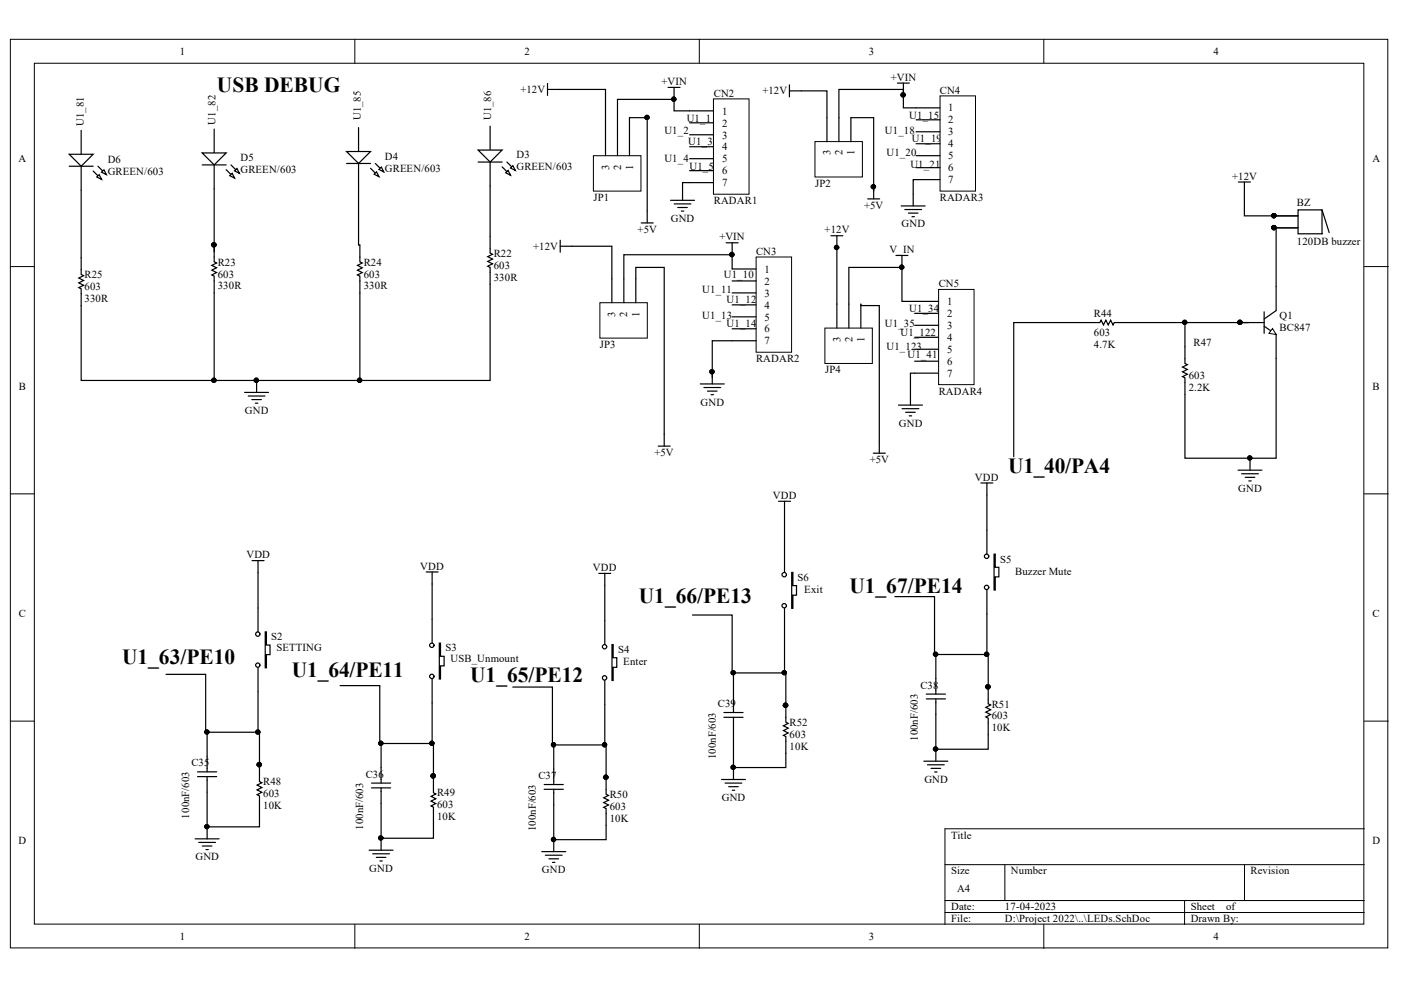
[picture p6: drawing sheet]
<svg xmlns="http://www.w3.org/2000/svg" width="297mm" height="210mm" viewBox="0 0 297 210" stroke-linecap="round" stroke-linejoin="round" font-family="sans-serif">
<defs><g id="words">
<g font-size="4.6">
<text x="46" y="19.4">USB DEBUG</text>
<text x="213.7" y="100.4">U1_40/PA4</text>
<text x="180.1" y="125.8">U1_67/PE14</text>
<text x="135.4" y="127.9">U1_66/PE13</text>
<text x="25.9" y="140.8">U1_63/PE10</text>
<text x="61.9" y="143.5">U1_64/PE11</text>
<text x="99.7" y="144.7">U1_65/PE12</text>
</g>
<g font-size="2.3">
<text x="38.1" y="11.6">1</text>
<text x="111.2" y="11.6">2</text>
<text x="184.2" y="11.6">3</text>
<text x="257.3" y="11.6">4</text>
<text x="188.9" y="17.1">+VIN</text>
<text x="110.3" y="19.8">+12V</text>
<text x="140.3" y="18.1">+VIN</text>
<text x="151.3" y="20.5">CN2</text>
<text x="161.7" y="20">+12V</text>
<text x="199.3" y="19.8">CN4</text>
<text x="201.1" y="23.6">1</text>
<text x="17.8" y="26.7" transform="rotate(-90 17.8 26.7)">U1_81</text>
<text x="45.7" y="26.4" transform="rotate(-90 45.7 26.4)">U1_82</text>
<text x="76.5" y="25.5" transform="rotate(-90 76.5 25.5)">U1_85</text>
<text x="104.2" y="25.5" transform="rotate(-90 104.2 25.5)">U1_86</text>
<text x="140.9" y="28.4">U1_2</text>
<text x="145.6" y="25.9">U1_1</text>
<text x="153.1" y="24.3">1</text>
<text x="153.1" y="26.8">2</text>
<text x="153.1" y="29.4">3</text>
<text x="187.6" y="28.4">U1_18</text>
<text x="192.8" y="25.3">U1_15</text>
<text x="201.1" y="26.2">2</text>
<text x="201.1" y="28.7">3</text>
<text x="3.9" y="34.4">A</text>
<text x="22.8" y="34.5">D6</text>
<text x="51" y="34.2">D5</text>
<text x="81.6" y="33.9">D4</text>
<text x="109.5" y="33.6">D3</text>
<text x="129.2" y="36" transform="rotate(-90 129.2 36)">3</text>
<text x="131.7" y="36" transform="rotate(-90 131.7 36)">2</text>
<text x="134.3" y="36" transform="rotate(-90 134.3 36)">1</text>
<text x="140.9" y="34.4">U1_4</text>
<text x="145.9" y="30.7">U1_3</text>
<text x="153.1" y="31.9">4</text>
<text x="153.1" y="34.4">5</text>
<text x="176.1" y="32.9" transform="rotate(-90 176.1 32.9)">3</text>
<text x="178.6" y="32.9" transform="rotate(-90 178.6 32.9)">2</text>
<text x="181.2" y="32.9" transform="rotate(-90 181.2 32.9)">1</text>
<text x="187.9" y="33.2">U1_20</text>
<text x="193" y="35.5">U1_21</text>
<text x="193.4" y="30.1">U1_19</text>
<text x="201.1" y="31.2">4</text>
<text x="201.1" y="33.8">5</text>
<text x="291" y="34.4">A</text>
<text x="22.8" y="37.1">GREEN/603</text>
<text x="51" y="36.7">GREEN/603</text>
<text x="81.6" y="36.5">GREEN/603</text>
<text x="109.5" y="36.1">GREEN/603</text>
<text x="146.2" y="36.1">U1_5</text>
<text x="153.1" y="37">6</text>
<text x="153.1" y="39.5">7</text>
<text x="172.8" y="39.7">JP2</text>
<text x="201.1" y="36.3">6</text>
<text x="201.1" y="38.8">7</text>
<text x="261.2" y="38.1">+12V</text>
<text x="125.8" y="42.6">JP1</text>
<text x="142.2" y="47">GND</text>
<text x="151.3" y="43.3">RADAR1</text>
<text x="183.2" y="44.2">+5V</text>
<text x="199.3" y="42.6">RADAR3</text>
<text x="274.9" y="43.7">BZ</text>
<text x="113" y="53">+12V</text>
<text x="135.2" y="49.3">+5V</text>
<text x="152.5" y="51">+VIN</text>
<text x="174.8" y="49.5">+12V</text>
<text x="188.6" y="53.7">V_IN</text>
<text x="191.2" y="48.2">GND</text>
<text x="274.9" y="51.9">120DB buzzer</text>
<text x="17.9" y="59">R25</text>
<text x="46.2" y="56.3">R23</text>
<text x="46.2" y="58.8">603</text>
<text x="77.1" y="56.3">R24</text>
<text x="77.1" y="58.8">603</text>
<text x="104.7" y="59.5">330R</text>
<text x="104.7" y="54.4">R22</text>
<text x="104.7" y="57">603</text>
<text x="153.5" y="58.9">U1_10</text>
<text x="160.3" y="54">CN3</text>
<text x="162.1" y="57.8">1</text>
<text x="17.9" y="64.1">330R</text>
<text x="17.9" y="61.5">603</text>
<text x="46.2" y="61.4">330R</text>
<text x="77.1" y="61.4">330R</text>
<text x="148.9" y="62.2">U1_11</text>
<text x="154" y="64.3">U1_12</text>
<text x="162.1" y="60.4">2</text>
<text x="162.1" y="62.9">3</text>
<text x="162.1" y="65.4">4</text>
<text x="199" y="60.9">CN5</text>
<text x="200.8" y="64.7">1</text>
<text x="130.5" y="67.1" transform="rotate(-90 130.5 67.1)">3</text>
<text x="133" y="67.1" transform="rotate(-90 133 67.1)">2</text>
<text x="135.6" y="67.1" transform="rotate(-90 135.6 67.1)">1</text>
<text x="148.9" y="67.6">U1_13</text>
<text x="154" y="69.4">U1_14</text>
<text x="162.1" y="68">5</text>
<text x="162.1" y="70.5">6</text>
<text x="187.6" y="69.4">U1_35</text>
<text x="190.9" y="71.2">U1_122</text>
<text x="192.8" y="66.1">U1_34</text>
<text x="200.8" y="67.2">2</text>
<text x="200.8" y="69.7">3</text>
<text x="231.9" y="67.1">R44</text>
<text x="231.9" y="71.2">603</text>
<text x="271.3" y="67.6">Q1</text>
<text x="271.3" y="70.1">BC847</text>
<text x="127.2" y="73.8">JP3</text>
<text x="160.3" y="76.8">RADAR2</text>
<text x="162.1" y="73">7</text>
<text x="178.2" y="72.5" transform="rotate(-90 178.2 72.5)">3</text>
<text x="180.8" y="72.5" transform="rotate(-90 180.8 72.5)">2</text>
<text x="183.3" y="72.5" transform="rotate(-90 183.3 72.5)">1</text>
<text x="187.9" y="74.2">U1_123</text>
<text x="192.4" y="76">U1_41</text>
<text x="200.8" y="72.3">4</text>
<text x="200.8" y="74.8">5</text>
<text x="200.8" y="77.3">6</text>
<text x="231.9" y="73.7">4.7K</text>
<text x="253" y="73.3">R47</text>
<text x="4" y="82.6">B</text>
<text x="174.9" y="79.2">JP4</text>
<text x="199" y="83.7">RADAR4</text>
<text x="200.8" y="79.9">7</text>
<text x="252" y="82.9">2.2K</text>
<text x="252" y="80.4">603</text>
<text x="291" y="82.6">B</text>
<text x="51.9" y="87.8">GND</text>
<text x="148.5" y="86">GND</text>
<text x="190.6" y="90.5">GND</text>
<text x="138.7" y="96.7">+5V</text>
<text x="184.4" y="98.1">+5V</text>
<text x="206.7" y="101.9">VDD</text>
<text x="163.9" y="105.8">VDD</text>
<text x="262.5" y="104.3">GND</text>
<text x="52.2" y="118.4">VDD</text>
<text x="212" y="119.3">S5</text>
<text x="89.1" y="120.8">VDD</text>
<text x="125.7" y="121.1">VDD</text>
<text x="169.1" y="123.2">S6</text>
<text x="170.5" y="125.7">Exit</text>
<text x="215.3" y="121.8">Buzzer Mute</text>
<text x="4" y="130.8">C</text>
<text x="291" y="130.8">C</text>
<text x="57.5" y="135.7">S2</text>
<text x="58.6" y="138">SETTING</text>
<text x="94.4" y="138.1">S3</text>
<text x="95.5" y="140.4">USB_Unmount</text>
<text x="131" y="138.4">S4</text>
<text x="132.1" y="141">Enter</text>
<text x="152.2" y="149.9">C39</text>
<text x="195.1" y="146">C38</text>
<text x="167.4" y="153.9">R52</text>
<text x="210.3" y="155.1">10K</text>
<text x="210.3" y="150">R51</text>
<text x="210.3" y="152.5">603</text>
<text x="151.8" y="161" transform="rotate(-90 151.8 161)">100nF/603</text>
<text x="167.4" y="159">10K</text>
<text x="167.4" y="156.4">603</text>
<text x="194.6" y="157" transform="rotate(-90 194.6 157)">100nF/603</text>
<text x="40.6" y="162.5">C35</text>
<text x="55.8" y="166.5">R48</text>
<text x="77.5" y="165">C36</text>
<text x="114.1" y="165.2">C37</text>
<text x="196" y="166">GND</text>
<text x="40.1" y="173.6" transform="rotate(-90 40.1 173.6)">100nF/603</text>
<text x="55.8" y="171.5">10K</text>
<text x="55.8" y="169">603</text>
<text x="92.7" y="173.9">10K</text>
<text x="92.7" y="168.8">R49</text>
<text x="92.7" y="171.4">603</text>
<text x="129.3" y="169.2">R50</text>
<text x="129.3" y="171.7">603</text>
<text x="153" y="169.8">GND</text>
<text x="3.9" y="179">D</text>
<text x="77" y="175.9" transform="rotate(-90 77 175.9)">100nF/603</text>
<text x="113.6" y="176.2" transform="rotate(-90 113.6 176.2)">100nF/603</text>
<text x="129.3" y="174.2">10K</text>
<text x="201.6" y="177.8">Title</text>
<text x="291" y="179">D</text>
<text x="41.4" y="182.4">GND</text>
<text x="78.3" y="184.8">GND</text>
<text x="114.9" y="185.1">GND</text>
<text x="201.6" y="185.4">Size</text>
<text x="214.3" y="185.4">Number</text>
<text x="265.1" y="185.4">Revision</text>
<text x="202.9" y="189.2">A4</text>
<text x="201.6" y="193">Date:</text>
<text x="201.6" y="195.5">File:</text>
<text x="213.1" y="193">17-04-2023</text>
<text x="213.1" y="195.5">D:\Project 2022\..\LEDs.SchDoc</text>
<text x="252.5" y="193">Sheet</text>
<text x="252.5" y="195.5">Drawn By:</text>
<text x="260" y="193">of</text>
<text x="38.1" y="199.3">1</text>
<text x="111.2" y="199.3">2</text>
<text x="184.2" y="199.3">3</text>
<text x="257.3" y="199.3">4</text>
</g>
</g></defs>
<g fill="#fff" stroke="#000" stroke-width=".21">
<path d="M2.2 8.3h292v192.7h-292z"/>
<path d="M7.3 13.4h281.9v182.5h-281.9z"/>
</g>
<g fill="none" stroke="#000" stroke-width=".21">
<path d="M75.2 8.3v5.1M148.3 8.3v5.1M221.3 8.3v5.1M2.2 56.5h5.1M289.3 56.5h5M2.2 104.7h5.1M289.3 104.7h5M2.2 152.9h5.1M289.3 152.9h5M289.3 175.7h-89v20.3M75.2 196v5.1M148.3 196v5.1"/>
<path d="M200.3 183.3h89M200.3 190.9h89M200.3 193.5h89M213 183.3v7.6M221.3 196v5.1M251.2 190.9v5.1M263.9 183.3v7.6"/>
</g>
<path d="M17.2 27.6v5.1M17.2 35.2v5.1" fill="none" stroke="#000" stroke-width=".25"/>
<path d="M14.7 32.7h5.1l-2.6 2.5z" fill="#fff"/>
<path d="M14.7 32.7h5.1l-2.6 2.5zM19.8 36.3l1.7 1.7M20.8 35.2l1.7 1.8" fill="none" stroke="#000" stroke-width=".25"/>
<path d="M20.5 37.5l.5-.5 .5 1z" fill="#fff"/>
<path d="M20.5 37.5l.5-.5 .5 1z" fill="none" stroke="#000" stroke-width=".25"/>
<path d="M21.5 36.5l.5-.5 .5 1z" fill="#fff"/>
<path d="M14.7 35.2h5.1M21.5 36.5l.5-.5 .5 1zM45.4 27.4v5M45.4 35v5" fill="none" stroke="#000" stroke-width=".25"/>
<path d="M42.9 32.4h5.1l-2.6 2.6z" fill="#fff"/>
<path d="M42.9 32.4h5.1l-2.6 2.6zM48 36l1.7 1.8M49 35l1.7 1.7" fill="none" stroke="#000" stroke-width=".25"/>
<path d="M48.7 37.2l.5-.5 .5 1.1z" fill="#fff"/>
<path d="M48.7 37.2l.5-.5 .5 1.1z" fill="none" stroke="#000" stroke-width=".25"/>
<path d="M49.7 36.2l.5-.5 .5 1z" fill="#fff"/>
<path d="M42.9 35h5.1M49.7 36.2l.5-.5 .5 1zM76 27.1v5M76 34.7v5" fill="none" stroke="#000" stroke-width=".25"/>
<path d="M73.5 32.1h5.1l-2.6 2.6z" fill="#fff"/>
<path d="M73.5 32.1h5.1l-2.6 2.6zM78.6 35.7l1.7 1.8M79.6 34.7l1.8 1.7" fill="none" stroke="#000" stroke-width=".25"/>
<path d="M79.3 36.9l.5-.5 .5 1.1z" fill="#fff"/>
<path d="M79.3 36.9l.5-.5 .5 1.1z" fill="none" stroke="#000" stroke-width=".25"/>
<path d="M80.3 35.9l.5-.5 .6 1z" fill="#fff"/>
<path d="M73.5 34.7h5.1M80.3 35.9l.5-.5 .6 1zM103.9 26.7v5.1M103.9 34.4v5" fill="none" stroke="#000" stroke-width=".25"/>
<path d="M101.4 31.8h5.1l-2.6 2.6z" fill="#fff"/>
<path d="M101.4 31.8h5.1l-2.6 2.6zM106.5 35.4l1.7 1.7M107.5 34.4l1.7 1.7" fill="none" stroke="#000" stroke-width=".25"/>
<path d="M107.2 36.6l.5-.5 .5 1z" fill="#fff"/>
<path d="M107.2 36.6l.5-.5 .5 1z" fill="none" stroke="#000" stroke-width=".25"/>
<path d="M108.2 35.6l.5-.5 .5 1z" fill="#fff"/>
<g fill="none" stroke="#000" stroke-width=".25">
<path d="M76 39.7v12.3h.3v3.5l.5 .3-1 .5 1 .5-1 .5 1 .5-1 .5 .5 .3v22.1M101.4 34.4h5.1M103.9 39.4v14.3l.5 .2-1 .5 1 .5-1 .5 1 .5-1 .5 .5 .3v24h-86.7v-19.5l-.5-.2 1-.5-1-.5 1-.5-1-.5 1-.5-.5-.3v-17.9M108.2 35.6l.5-.5 .5 1zM45.4 52v3.5l.5 .3-1 .5 1 .5-1 .5 1 .5-1 .5 .5 .3v22.1M45.4 40v13.4M262.9 68.4h5.1M268 69.2l2.6 1.7v5.1M268 66.1v4.6M270.6 60.8v5.1l-2.6 1.7M51.9 83.2h5M52.6 84h3.6"/>
<path d="M53.4 84.7h2M54.1 85.5h.6M54.4 80.7v2.5"/>
</g>
<g fill="#000" stroke="#000" stroke-width=".21">
<circle cx="45.4" cy="51.9" r=".46"/>
<circle cx="262.9" cy="68.3" r=".46"/>
<circle cx="45.3" cy="80.6" r=".47"/>
<circle cx="54.3" cy="80.6" r=".47"/>
<circle cx="76.2" cy="80.6" r=".47"/>
</g>
<path d="M269.8 69.7l.8 1.2-1.6-.2z" fill="#fff"/>
<path d="M269.8 69.7l.8 1.2-1.6-.2z" fill="none" stroke="#000" stroke-width=".21"/>
<g fill="#000" stroke="#000" stroke-width=".21">
<circle cx="270.1" cy="45.7" r=".46"/>
<circle cx="270.1" cy="48.3" r=".46"/>
<circle cx="251.2" cy="68.3" r=".46"/>
<circle cx="262.9" cy="68.3" r=".46"/>
<circle cx="265" cy="97.1" r=".46"/>
<circle cx="43.9" cy="175.3" r=".46"/>
<circle cx="55" cy="162.1" r=".46"/>
</g>
<g fill="none" stroke="#000" stroke-width=".25">
<path d="M262.6 38.6h2.5M263.8 38.6v7.2h11.4M275.2 44.5h5.1v5.1h-5.1zM275.2 48.3h-5.1h.5v12.5M280.3 44.5l1.5 4.8M239.8 68.4h-3.6l-.2 .5-.5-1-.5 1-.5-1-.5 1-.6-1-.2 .5h-18.3v28.4M251.2 68.4v8.7l.5 .2-1 .5 1 .5-1 .5 1 .5-1 .6 .5 .2v3.6M262.5 99.7h5.1M265 97.2v2.5M53.4 118.9h2.6M54.7 118.9v2.5M263.2 100.4h3.6"/>
<path d="M264 101.2h2M264.8 102h.5M54.7 128.9v5.1M54.7 141.6v5.1M41.4 177.9h5.1M41.9 163.6h4M41.9 164.7h4M42.1 178.6h3.6M42.9 179.4h2M43.9 160.4v3.2M43.9 164.7v3.3M43.9 175.3v2.6"/>
<path d="M55 162.2v3.5l.5 .3-1 .5 1 .5-1 .5 1 .5-1 .5 .5 .2v3.6M43.7 180.1h.5"/>
</g>
<path d="M56.2 134h.3v2.8h.7v2h-.7v2.8h-.3z" fill-rule="evenodd" fill="#fff"/>
<g fill="none" stroke="#000" stroke-width=".25">
<path d="M54.7 121.4v7.5M56.2 134h.3v2.8h.7v2h-.7v2.8h-.3zM90.3 121.3h2.6M91.6 121.3v2.5M91.6 131.3v5.1M35.2 143h8.4v12.3h.3v5.1M43.9 155.3h10.8M54.7 146.7v8.6h.3v6.9h-.6M91.6 144v5M43.9 168v7.3h11.1v-3M78.8 166h4M78.8 167h4"/>
<path d="M80.8 162.7v3.3M80.8 167v3.3M80.8 177.7v2.6M91.9 164.5v3.6l.5 .2-1 .5 1 .6-1 .5 1 .5-1 .5 .5 .2v3.6M78.3 180.3h5M79 181h3.6M79.8 181.8h2M80.5 182.5h.6"/>
<circle cx="54.7" cy="134.4" r=".46"/>
<circle cx="54.7" cy="141" r=".46"/>
</g>
<g fill="#000" stroke="#000" stroke-width=".21">
<circle cx="43.9" cy="155.2" r=".46"/>
<circle cx="54.7" cy="155.2" r=".46"/>
<circle cx="43.9" cy="175.3" r=".46"/>
<circle cx="55" cy="162.1" r=".46"/>
<circle cx="80.7" cy="177.7" r=".46"/>
<circle cx="91.8" cy="164.5" r=".47"/>
</g>
<path d="M93.1 136.4h.3v2.8h.8v2h-.8v2.8h-.3z" fill-rule="evenodd" fill="#fff"/>
<g fill="none" stroke="#000" stroke-width=".25">
<path d="M91.6 123.8v7.5M93.1 136.4h.3v2.8h.8v2h-.8v2.8h-.3zM127 121.6h2.5M128.2 121.6v2.5M128.2 131.6v5.1M72.1 145.4h8.4v12.2h.3v5.1M80.8 157.6h10.8M91.6 149v8.6h.3v6.9h-.6M128.2 144.3v5M80.8 170.3v7.4h11.1v-3M115.4 166.3h4M115.4 167.4h4"/>
<path d="M117.4 163v3.3M117.4 167.4v3.2M117.4 178v2.6M128.5 164.8v3.6l.5 .2-1 .6 1 .5-1 .5 1 .5-1 .5 .5 .2v3.6M114.9 180.6h5M115.6 181.3h3.6M116.4 182.1h2M117.2 182.8h.5"/>
<circle cx="91.6" cy="136.8" r=".46"/>
<circle cx="91.6" cy="143.4" r=".46"/>
</g>
<g fill="#000" stroke="#000" stroke-width=".21">
<circle cx="80.7" cy="157.6" r=".46"/>
<circle cx="91.6" cy="157.6" r=".46"/>
<circle cx="80.7" cy="177.7" r=".46"/>
<circle cx="91.8" cy="164.5" r=".47"/>
<circle cx="117.3" cy="178" r=".46"/>
<circle cx="128.5" cy="164.8" r=".46"/>
</g>
<path d="M129.8 136.7h.2v2.8h.8v2h-.8v2.8h-.2z" fill-rule="evenodd" fill="#fff"/>
<g fill="none" stroke="#000" stroke-width=".25">
<path d="M239.8 68.4h24.9M270.6 76v21.2h-19.4v-13.5M165.1 106.3h2.5M166.3 106.3v2.5M166.3 116.3v5.1M128.2 124.1v7.5M129.8 136.7h.2v2.8h.8v2h-.8v2.8h-.2zM166.3 129v5.1M108.7 145.7h8.4v12.2h.3v5.1M117.4 157.9h10.8M128.2 149.3v8.6h.3v6.9h-.6M153.5 151.1h4"/>
<path d="M153.5 152.1h4M155.5 147.8v3.3M155.5 152.1v3.3M166.6 149.6v3.5l.5 .3-1 .5 1 .5-1 .5 1 .5-1 .5 .5 .3v3.5M117.4 170.6v7.4h11.1v-3M153 165.3h5.1M153.7 166h3.6M154.5 166.8h2M155.3 167.6h.5M155.5 162.7v2.6"/>
<circle cx="128.2" cy="137.1" r=".46"/>
<circle cx="128.2" cy="143.7" r=".46"/>
</g>
<g fill="#000" stroke="#000" stroke-width=".21">
<circle cx="251.2" cy="68.3" r=".46"/>
<circle cx="262.9" cy="68.3" r=".46"/>
<circle cx="265" cy="97.1" r=".46"/>
<circle cx="117.3" cy="157.9" r=".46"/>
<circle cx="128.2" cy="157.9" r=".46"/>
<circle cx="166.5" cy="149.5" r=".47"/>
<circle cx="117.3" cy="178" r=".46"/>
<circle cx="128.5" cy="164.8" r=".46"/>
<circle cx="155.5" cy="162.7" r=".46"/>
</g>
<path d="M167.9 121.4h.2v2.8h.8v2h-.8v2.8h-.2z" fill-rule="evenodd" fill="#fff"/>
<g fill="none" stroke="#000" stroke-width=".25">
<path d="M166.3 108.8v7.5M208 102.4h2.5M209.2 102.4v2.5M209.2 112.4v5.1M146.8 130.4h8.4v12.3h.3v5.1M166.3 134.1v8.6h.3v6.9h-.6M167.9 121.4h.2v2.8h.8v2h-.8v2.8h-.2zM209.2 125.1v5.1M155.5 155.4v7.3h11.1v-3M155.5 142.7h10.8M196.4 147.2h4M196.4 148.2h4"/>
<path d="M198.4 143.9v3.3M198.4 148.2v3.3M198.4 158.9v2.5M209.5 145.7v3.5l.5 .3-1 .5 1 .5-1 .5 1 .5-1 .5 .5 .3v3.5M195.9 161.4h5.1M196.6 162.2h3.6M197.4 162.9h2M198.2 163.7h.5"/>
<circle cx="166.3" cy="121.8" r=".47"/>
<circle cx="166.3" cy="128.4" r=".46"/>
</g>
<g fill="#000" stroke="#000" stroke-width=".21">
<circle cx="155.5" cy="142.6" r=".46"/>
<circle cx="166.3" cy="142.6" r=".46"/>
<circle cx="166.5" cy="149.5" r=".47"/>
<circle cx="198.4" cy="158.8" r=".46"/>
<circle cx="209.5" cy="145.6" r=".46"/>
<circle cx="155.5" cy="162.7" r=".46"/>
</g>
<path d="M210.8 117.5h.2v2.8h.8v2h-.8v2.8h-.2z" fill-rule="evenodd" fill="#fff"/>
<g fill="none" stroke="#000" stroke-width=".25">
<path d="M209.2 104.9v7.5M210.8 117.5h.2v2.8h.8v2h-.8v2.8h-.2zM189.7 126.5h8.4v12.3h.3v5.1M198.4 138.8h10.8M209.2 130.2v8.6h.3v6.9h-.6M198.4 151.5v7.4h11.1v-3.1"/>
<circle cx="209.2" cy="117.9" r=".46"/>
<circle cx="209.2" cy="124.5" r=".46"/>
</g>
<g fill="#000" stroke="#000" stroke-width=".21">
<circle cx="198.4" cy="138.7" r=".46"/>
<circle cx="209.2" cy="138.7" r=".46"/>
<circle cx="198.4" cy="158.8" r=".46"/>
<circle cx="209.5" cy="145.6" r=".46"/>
</g>
<path d="M151.3 21h7.5v20.2h-7.5z" fill="#fff" stroke="#000" stroke-width=".21"/>
<g fill="none" stroke="#000" stroke-width=".25">
<path d="M141.6 18.5h2.6M142.9 18.5v2.6M146.2 23.5h5.1M146.2 26h5.1M146.2 28.6h5.1M146.2 31.1h5.1M146.2 33.6h5.1M146.2 36.2h5.1M151.3 38.7h-6.6v3.8M142.2 42.5h5.1M142.9 43.2h3.6M143.7 44h2"/>
<path d="M144.5 44.8h.5"/>
</g>
<circle cx="142.9" cy="21" r=".46" fill="#000" stroke="#000" stroke-width=".21"/>
<path d="M199.3 20.3h7.5v20.2h-7.5z" fill="#fff" stroke="#000" stroke-width=".21"/>
<g fill="none" stroke="#000" stroke-width=".25">
<path d="M190.3 17.6h2.5M191.5 17.6v2.6M194.2 22.9h5.1M194.2 25.4h5.1M194.2 27.9h5.1M194.2 30.5h5.1M194.2 33h5.1M194.2 35.5h5.1M194.2 38.1h5.1M191.1 43.7h5.1M191.8 44.4h3.6M192.6 45.2h2"/>
<path d="M193.4 45.9h.5M193.6 41.1v2.6"/>
</g>
<circle cx="191.5" cy="20.1" r=".47" fill="#000" stroke="#000" stroke-width=".21"/>
<path d="M160.3 54.5h7.5v20.2h-7.5z" fill="#fff" stroke="#000" stroke-width=".21"/>
<g fill="none" stroke="#000" stroke-width=".25">
<path d="M194.2 38.1h-.6v3M154 51.5h2.5M155.2 57h5.1M155.2 59.6h5.1M155.2 51.5v2.5M151 78.9v2.5M155.2 62.1h5.1M155.2 64.6h5.1M155.2 67.2h5.1M155.2 69.7h5.1M160.3 72.2h-9.3v7.9M148.5 81.4h5.1"/>
<path d="M149.2 82.2h3.6M150 82.9h2M150.8 83.7h.5"/>
</g>
<g fill="#000" stroke="#000" stroke-width=".21">
<circle cx="155.2" cy="54" r=".47"/>
<circle cx="151" cy="78.8" r=".46"/>
</g>
<path d="M199 61.4h7.5v20.2h-7.5z" fill="#fff" stroke="#000" stroke-width=".21"/>
<g fill="none" stroke="#000" stroke-width=".25">
<path d="M190 54.2h2.5M191.2 54.2v2.5M193.9 63.9h5.1M193.9 66.4h5.1M193.9 69h5.1M193.9 71.5h5.1M193.9 74h5.1M193.9 76.6h5.1M199 79.1h-6v6.8M190.5 85.9h5.1M191.3 86.7h3.5M192 87.4h2"/>
<path d="M192.8 88.2h.5"/>
</g>
<circle cx="191.2" cy="56.6" r=".46" fill="#000" stroke="#000" stroke-width=".21"/>
<path d="M125.8 33h10.1v7.5h-10.1z" fill="#fff" stroke="#000" stroke-width=".21"/>
<path d="M128.4 27.9v5.1M130.9 27.9v5.1M133.5 27.9v5.1" fill="none" stroke="#000" stroke-width=".25"/>
<path d="M172.8 30h10v7.5h-10z" fill="#fff" stroke="#000" stroke-width=".21"/>
<path d="M175.3 24.9v5.1M177.9 24.9v5.1M180.4 24.9v5.1" fill="none" stroke="#000" stroke-width=".25"/>
<path d="M127.2 64.2h10v7.5h-10z" fill="#fff" stroke="#000" stroke-width=".21"/>
<path d="M129.7 59.1v5.1M132.3 59.1v5.1M134.8 59.1v5.1" fill="none" stroke="#000" stroke-width=".25"/>
<path d="M174.9 69.6h10.1v7.5h-10.1z" fill="#fff" stroke="#000" stroke-width=".21"/>
<g fill="none" stroke="#000" stroke-width=".25">
<path d="M116.1 19h12.3v8.9M116.1 17.7v2.5M167.4 19.3h7.9v5.6M167.4 18v2.5M137.2 24.9h-3.7v3M137.5 24.9h-.3v22.4M146.2 23.5h-3.3v-2.4h-12v6.8M180.4 24.9h4.8v15.6M185.2 39.6v2.6M194.2 22.9h-2.7v-3.9h-13.6v5.9M118.8 52.2h10.9v6.9M118.8 50.9v2.6"/>
<path d="M134.8 59.1v-2.4h6v37.9M135.9 47.3h2.6M155.2 57v-3h-22.9v5.1M176.2 50h2.5M177.4 50v19.6M184 42.2h2.5M182.5 69.6v-5.1v.3h3.9v31.3M193.9 63.9h-2.7v-7.2h-11.2v12.9M139.6 94.6h2.5M185.2 96.1h2.5"/>
</g>
<g fill="#000" stroke="#000" stroke-width=".21">
<circle cx="137.2" cy="24.9" r=".46"/>
<circle cx="142.9" cy="21" r=".46"/>
<circle cx="185.2" cy="39.6" r=".46"/>
<circle cx="191.5" cy="20.1" r=".47"/>
<circle cx="155.2" cy="54" r=".47"/>
<circle cx="177.4" cy="52.5" r=".46"/>
<circle cx="191.2" cy="56.6" r=".46"/>
</g>
<use href="#words"/>
</svg>
